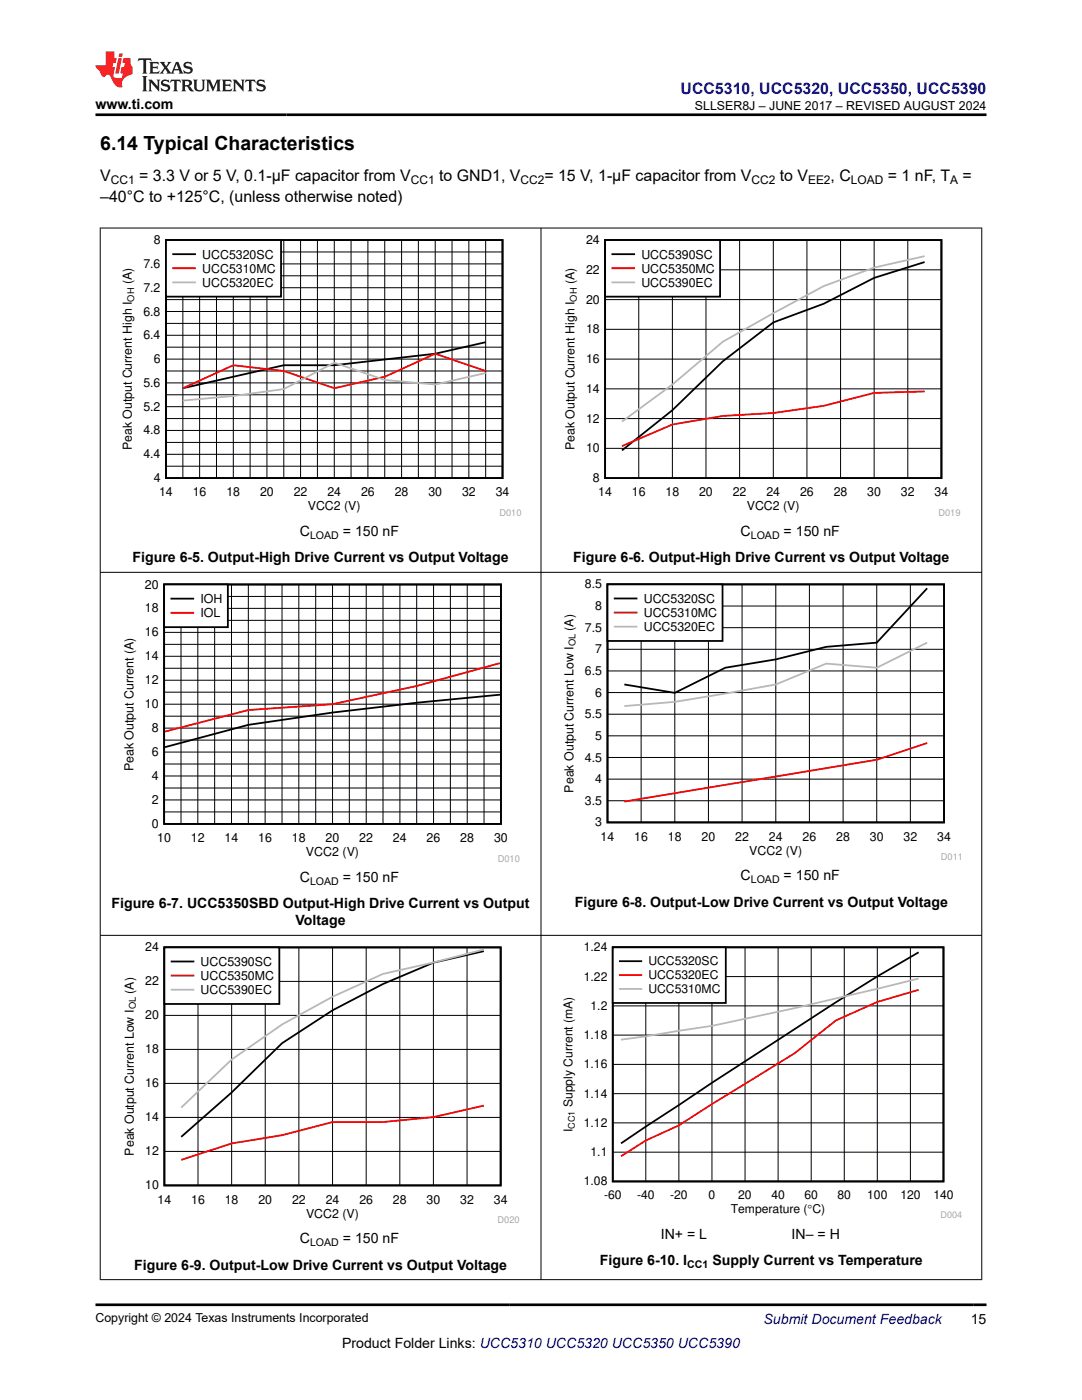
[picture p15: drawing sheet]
<svg xmlns="http://www.w3.org/2000/svg" width="216mm" height="279mm" viewBox="0 0 216 279" stroke-linecap="round" stroke-linejoin="round" font-family="sans-serif">
<defs><g id="words">
<text font-size="3.9" x="20" y="29.9">6.14 Typical Characteristics</text>
<text font-size="3.2" fill="#00f" x="135.8" y="18.7">UCC5310, UCC5320, UCC5350, UCC5390</text>
<g font-size="3.2">
<text x="20" y="36.1">V</text>
<text x="20" y="40.3">–40°C to +125°C, (unless otherwise noted)</text>
<text x="27.8" y="36.1">= 3.3 V or 5 V, 0.1-µF capacitor from V</text>
<text x="87.6" y="36.1">to GND1, V</text>
<text x="108.6" y="36.1">= 15 V, 1-µF capacitor from V</text>
<text x="155.6" y="36.1">to V</text>
<text x="165.7" y="36.1">, C</text>
<text x="177.2" y="36.1">= 1 nF, T</text>
<text x="192.1" y="36.1">=</text>
</g>
<g font-size="2.8">
<text x="19" y="21.8">www.ti.com</text>
<text x="59.8" y="107">C</text>
<text x="68.4" y="107">= 150 nF</text>
<text x="147.8" y="107">C</text>
<text x="156.4" y="107">= 150 nF</text>
<text x="26.4" y="112.2">Figure 6-5. Output-High Drive Current vs Output Voltage</text>
<text x="114.4" y="112.2">Figure 6-6. Output-High Drive Current vs Output Voltage</text>
<text x="59.8" y="176.1">C</text>
<text x="68.4" y="176.1">= 150 nF</text>
<text x="147.8" y="175.7">C</text>
<text x="156.4" y="175.7">= 150 nF</text>
<text x="22.3" y="181.3">Figure 6-7. UCC5350SBD Output-High Drive Current vs Output</text>
<text x="59" y="184.7">Voltage</text>
<text x="114.7" y="180.9">Figure 6-8. Output-Low Drive Current vs Output Voltage</text>
<text x="59.8" y="248.2">C</text>
<text x="68.4" y="248.2">= 150 nF</text>
<text x="131.8" y="247.2">IN+ = L</text>
<text x="157.9" y="247.2">IN– = H</text>
<text x="26.8" y="253.4">Figure 6-9. Output-Low Drive Current vs Output Voltage</text>
<text x="119.7" y="252.5">Figure 6-10. I</text>
<text x="142.1" y="252.5">Supply Current vs Temperature</text>
<text x="68.3" y="269">Product Folder Links: UCC5310 UCC5320 UCC5350 UCC5390</text>
<text x="193.7" y="264.2">15</text>
</g>
<text font-size="2.8" fill="#00f" x="152.4" y="264.2">Submit Document Feedback</text>
<g font-size="2.5">
<text x="138.7" y="21.9">SLLSER8J – JUNE 2017 – REVISED AUGUST 2024</text>
<text x="28.6" y="53.5">7.6</text>
<text x="30.7" y="48.7">8</text>
<text x="40.4" y="51.6">UCC5320SC</text>
<text x="116.9" y="48.7">24</text>
<text x="128" y="51.6">UCC5390SC</text>
<text x="26.3" y="56.7" transform="rotate(-90 26.3 56.7)">(A)</text>
<text x="28.6" y="58.2">7.2</text>
<text x="40.4" y="54.4">UCC5310MC</text>
<text x="40.4" y="57.2">UCC5320EC</text>
<text x="114.6" y="56.7" transform="rotate(-90 114.6 56.7)">(A)</text>
<text x="116.9" y="54.7">22</text>
<text x="128" y="54.4">UCC5350MC</text>
<text x="128" y="57.2">UCC5390EC</text>
<text x="28.6" y="63">6.8</text>
<text x="116.9" y="60.6">20</text>
<text x="28.6" y="67.7">6.4</text>
<text x="116.9" y="66.5">18</text>
<text x="28.6" y="77.2">5.6</text>
<text x="30.7" y="72.5">6</text>
<text x="116.9" y="72.5">16</text>
<text x="28.6" y="82">5.2</text>
<text x="116.9" y="78.4">14</text>
<text x="26.3" y="89.9" transform="rotate(-90 26.3 89.9)">Peak Output Current High I</text>
<text x="28.6" y="86.7">4.8</text>
<text x="114.6" y="89.9" transform="rotate(-90 114.6 89.9)">Peak Output Current High I</text>
<text x="116.9" y="84.3">12</text>
<text x="28.6" y="91.5">4.4</text>
<text x="116.9" y="90.3">10</text>
<text x="30.7" y="96.2">4</text>
<text x="31.8" y="99">14</text>
<text x="38.5" y="99">16</text>
<text x="45.2" y="99">18</text>
<text x="51.9" y="99">20</text>
<text x="58.6" y="99">22</text>
<text x="61.4" y="101.8">VCC2 (V)</text>
<text x="65.3" y="99">24</text>
<text x="72" y="99">26</text>
<text x="78.8" y="99">28</text>
<text x="85.5" y="99">30</text>
<text x="92.2" y="99">32</text>
<text x="98.9" y="99">34</text>
<text x="118.3" y="96.2">8</text>
<text x="119.4" y="99">14</text>
<text x="126.1" y="99">16</text>
<text x="132.8" y="99">18</text>
<text x="139.5" y="99">20</text>
<text x="146.2" y="99">22</text>
<text x="149" y="101.8">VCC2 (V)</text>
<text x="152.9" y="99">24</text>
<text x="159.6" y="99">26</text>
<text x="166.4" y="99">28</text>
<text x="173.1" y="99">30</text>
<text x="179.8" y="99">32</text>
<text x="186.5" y="99">34</text>
<text x="28.9" y="117.5">20</text>
<text x="116.7" y="117.4">8.5</text>
<text x="28.9" y="122.2">18</text>
<text x="40" y="120.3">IOH</text>
<text x="40" y="123.2">IOL</text>
<text x="114.4" y="125.9" transform="rotate(-90 114.4 125.9)">(A)</text>
<text x="118.8" y="121.8">8</text>
<text x="128.5" y="120.3">UCC5320SC</text>
<text x="128.5" y="123.1">UCC5310MC</text>
<text x="128.5" y="125.9">UCC5320EC</text>
<text x="28.9" y="131.8">14</text>
<text x="28.9" y="127">16</text>
<text x="116.7" y="126.1">7.5</text>
<text x="118.8" y="130.4">7</text>
<text x="28.9" y="136.6">12</text>
<text x="116.7" y="134.7">6.5</text>
<text x="28.9" y="141.4">10</text>
<text x="116.7" y="143.3">5.5</text>
<text x="118.8" y="139">6</text>
<text x="30.3" y="146.1">8</text>
<text x="118.8" y="147.7">5</text>
<text x="26.6" y="153.9" transform="rotate(-90 26.6 153.9)">Peak Output Current (A)</text>
<text x="30.3" y="155.7">4</text>
<text x="30.3" y="150.9">6</text>
<text x="116.7" y="152">4.5</text>
<text x="30.3" y="160.5">2</text>
<text x="114.4" y="158.2" transform="rotate(-90 114.4 158.2)">Peak Output Current Low I</text>
<text x="116.7" y="160.6">3.5</text>
<text x="118.8" y="156.3">4</text>
<text x="30.3" y="165.2">0</text>
<text x="118.8" y="164.9">3</text>
<text x="119.9" y="167.7">14</text>
<text x="126.6" y="167.7">16</text>
<text x="133.3" y="167.7">18</text>
<text x="140" y="167.7">20</text>
<text x="146.7" y="167.7">22</text>
<text x="153.4" y="167.7">24</text>
<text x="160.1" y="167.7">26</text>
<text x="166.9" y="167.7">28</text>
<text x="173.6" y="167.7">30</text>
<text x="180.3" y="167.7">32</text>
<text x="187" y="167.7">34</text>
<text x="31.4" y="168.1">10</text>
<text x="38.1" y="168.1">12</text>
<text x="44.8" y="168.1">14</text>
<text x="51.5" y="168.1">16</text>
<text x="58.2" y="168.1">18</text>
<text x="61" y="170.9">VCC2 (V)</text>
<text x="65" y="168.1">20</text>
<text x="71.7" y="168.1">22</text>
<text x="78.4" y="168.1">24</text>
<text x="85.1" y="168.1">26</text>
<text x="91.9" y="168.1">28</text>
<text x="98.6" y="168.1">30</text>
<text x="149.5" y="170.6">VCC2 (V)</text>
<text x="29" y="189.9">24</text>
<text x="29" y="196.7">22</text>
<text x="40" y="192.8">UCC5390SC</text>
<text x="40" y="195.6">UCC5350MC</text>
<text x="26.7" y="198.3" transform="rotate(-90 26.7 198.3)">(A)</text>
<text x="29" y="203.5">20</text>
<text x="40" y="198.4">UCC5390EC</text>
<text x="29" y="210.2">18</text>
<text x="29" y="217">16</text>
<text x="29" y="223.8">14</text>
<text x="26.7" y="230.6" transform="rotate(-90 26.7 230.6)">Peak Output Current Low I</text>
<text x="29" y="230.6">12</text>
<text x="29" y="237.4">10</text>
<text x="31.4" y="240.2">14</text>
<text x="38.1" y="240.2">16</text>
<text x="44.9" y="240.2">18</text>
<text x="51.6" y="240.2">20</text>
<text x="58.3" y="240.2">22</text>
<text x="61.1" y="243">VCC2 (V)</text>
<text x="65" y="240.2">24</text>
<text x="71.7" y="240.2">26</text>
<text x="78.4" y="240.2">28</text>
<text x="85.1" y="240.2">30</text>
<text x="91.8" y="240.2">32</text>
<text x="98.5" y="240.2">34</text>
<text x="19" y="263.9">Copyright © 2024 Texas Instruments Incorporated</text>
</g>
<g font-size="2.4">
<text x="22.1" y="36.7">CC1</text>
<text x="82" y="36.7">CC1</text>
<text x="103.9" y="36.7">CC2</text>
<text x="149.9" y="36.7">CC2</text>
<text x="161.2" y="36.7">EE2</text>
<text x="169.8" y="36.7">LOAD</text>
<text x="189.6" y="36.7">A</text>
<text x="116.5" y="189.9">1.24</text>
<text x="116.5" y="195.7">1.22</text>
<text x="129.4" y="192.7">UCC5320SC</text>
<text x="129.4" y="195.4">UCC5320EC</text>
<text x="117.8" y="201.5">1.2</text>
<text x="129.4" y="198.2">UCC5310MC</text>
<text x="116.5" y="207.4">1.18</text>
<text x="116.5" y="213.2">1.16</text>
<text x="114.2" y="221" transform="rotate(-90 114.2 221)">Supply Current (mA)</text>
<text x="116.5" y="219.1">1.14</text>
<text x="114.2" y="225.9" transform="rotate(-90 114.2 225.9)">I</text>
<text x="116.5" y="224.9">1.12</text>
<text x="117.8" y="230.7">1.1</text>
<text x="116.5" y="236.6">1.08</text>
<text x="120.5" y="239.3">-60</text>
<text x="127.1" y="239.3">-40</text>
<text x="133.7" y="239.3">-20</text>
<text x="141.4" y="239.3">0</text>
<text x="147.3" y="239.3">20</text>
<text x="153.9" y="239.3">40</text>
<text x="160.5" y="239.3">60</text>
<text x="167.1" y="239.3">80</text>
<text x="173.1" y="239.3">100</text>
<text x="179.7" y="239.3">120</text>
<text x="186.2" y="239.3">140</text>
<text x="145.8" y="242.1">Temperature (qC)</text>
</g>
<g font-size="2.1">
<text x="61.9" y="107.6">LOAD</text>
<text x="149.8" y="107.6">LOAD</text>
<text x="61.9" y="176.6">LOAD</text>
<text x="149.8" y="176.3">LOAD</text>
<text x="61.9" y="248.7">LOAD</text>
<text x="137.1" y="253">CC1</text>
</g>
<text font-size="1.9" fill="#a8a8a8" x="99.3" y="172">D010</text>
<g font-size="1.8">
<text x="26.8" y="60.2" transform="rotate(-90 26.8 60.2)">OH</text>
<text x="115.1" y="60.2" transform="rotate(-90 115.1 60.2)">OH</text>
<text x="114.8" y="129" transform="rotate(-90 114.8 129)">OL</text>
<text x="27.1" y="201.5" transform="rotate(-90 27.1 201.5)">OL</text>
<text x="114.7" y="225.3" transform="rotate(-90 114.7 225.3)">CC1</text>
</g>
<g font-size="1.8" fill="#a8a8a8">
<text x="99.6" y="102.9">D010</text>
<text x="187.2" y="102.9">D019</text>
<text x="187.7" y="171.6">D011</text>
<text x="99.3" y="244.1">D020</text>
<text x="187.7" y="243.2">D004</text>
</g>
</g></defs>
<path d="M33.1 47.9h67.2v47.5h-67.2zM96.9 68.3l-10.1 2.3-20.1 2.3h-10.1l-20.1 4.6" fill="none" stroke="#000" stroke-width=".36"/>
<g fill="none" stroke="#000" stroke-width=".2">
<path d="M33.1 59.8h67.2M33.1 57.4h67.2M33.1 55h67.2M33.1 52.7h67.2M33.1 50.3h67.2M36.5 47.9v47.5M39.8 47.9v47.5M43.2 47.9v47.5M46.6 47.9v47.5M49.9 47.9v47.5M53.3 47.9v47.5M56.6 47.9v47.5"/>
<path d="M60 47.9v47.5M63.3 47.9v47.5M66.7 47.9v47.5M70 47.9v47.5M73.4 47.9v47.5M76.8 47.9v47.5M80.1 47.9v47.5M83.5 47.9v47.5M86.8 47.9v47.5M90.2 47.9v47.5M93.6 47.9v47.5M96.9 47.9v47.5"/>
<path d="M33.1 78.8h67.2M33.1 76.4h67.2M33.1 74h67.2M33.1 71.7h67.2M33.1 69.3h67.2M33.1 66.9h67.2M33.1 64.5h67.2M33.1 62.2h67.2M33.1 93h67.2M33.1 90.7h67.2M33.1 88.3h67.2M33.1 85.9h67.2"/>
<path d="M33.1 83.5h67.2M33.1 81.2h67.2"/>
</g>
<path d="M96.9 74l-10.1-3.4-10 4.6-10.1 2.3-10.1-3.5-10-1.1-10.1 4.6" fill="none" stroke="#f00" stroke-width=".36"/>
<path d="M96.9 74.4l-10.1 2.3-10-.9-10.1-3.4-10.1 5.2-10 1.4-10.1 .9" fill="none" stroke="#b8b8b8" stroke-width=".36"/>
<path d="M33.1 47.9h23v11.3h-23z" fill-rule="evenodd" fill="#fff"/>
<path d="M33.1 47.9h23v11.3h-23zM34.6 50.7h4.3" fill="none" stroke="#000" stroke-width=".36"/>
<path d="M34.6 53.5h4.3" fill="none" stroke="#f00" stroke-width=".36"/>
<path d="M34.6 56.4h4.3" fill="none" stroke="#b8b8b8" stroke-width=".36"/>
<path d="M112.3 46.9h79.3v56.1h-79.3z" fill-rule="evenodd" fill="#fff"/>
<path d="M120.7 47.9h67.2v47.5h-67.2zM184.5 52.3l-10.1 3.2-10 5.1-10.1 3.7-10.1 7.8-10 9.8-10.1 8" fill="none" stroke="#000" stroke-width=".36"/>
<g fill="none" stroke="#000" stroke-width=".2">
<path d="M120.7 59.8h67.2M120.7 53.8h67.2M127.5 47.9v47.5M134.2 47.9v47.5M140.9 47.9v47.5M147.6 47.9v47.5M154.3 47.9v47.5M161 47.9v47.5M167.7 47.9v47.5M174.4 47.9v47.5M181.1 47.9v47.5M120.7 77.6h67.2"/>
<path d="M120.7 71.7h67.2M120.7 65.7h67.2M120.7 89.5h67.2M120.7 83.5h67.2"/>
</g>
<path d="M184.5 78.1l-10.1 .3-10 2.6-10.1 1.4-10.1 .6-10 1.7-10.1 4.3" fill="none" stroke="#f00" stroke-width=".36"/>
<path d="M184.5 51.1l-10.1 2.3-10 3.7-10.1 5.4-10.1 5.7-10 8.5-10.1 7.4" fill="none" stroke="#b8b8b8" stroke-width=".36"/>
<path d="M120.7 47.9h23v11.3h-23z" fill-rule="evenodd" fill="#fff"/>
<path d="M120.7 47.9h23v11.3h-23zM122.2 50.7h4.3" fill="none" stroke="#000" stroke-width=".36"/>
<path d="M122.2 53.5h4.3" fill="none" stroke="#f00" stroke-width=".36"/>
<path d="M122.2 56.4h4.3" fill="none" stroke="#b8b8b8" stroke-width=".36"/>
<path d="M24.3 115.6h79.4v56.4h-79.4z" fill-rule="evenodd" fill="#fff"/>
<path d="M32.8 116.6h67.2v47.8h-67.2zM99.8 138.6l-16.7 1.6-16.7 2-16.8 2.5-16.7 4.4" fill="none" stroke="#000" stroke-width=".36"/>
<g fill="none" stroke="#000" stroke-width=".2">
<path d="M32.8 119h67.2M36.1 116.6v47.8M39.5 116.6v47.8M42.8 116.6v47.8M46.2 116.6v47.8M49.6 116.6v47.8M52.9 116.6v47.8M56.3 116.6v47.8M59.6 116.6v47.8M63 116.6v47.8M66.4 116.6v47.8M69.7 116.6v47.8"/>
<path d="M73.1 116.6v47.8M76.4 116.6v47.8M79.8 116.6v47.8M83.1 116.6v47.8M86.5 116.6v47.8M89.9 116.6v47.8M93.2 116.6v47.8M96.6 116.6v47.8M32.8 138.1h67.2M32.8 135.8h67.2M32.8 133.4h67.2M32.8 131h67.2"/>
<path d="M32.8 128.6h67.2M32.8 126.2h67.2M32.8 123.8h67.2M32.8 121.4h67.2M32.8 159.6h67.2M32.8 157.3h67.2M32.8 154.9h67.2M32.8 152.5h67.2M32.8 150.1h67.2M32.8 147.7h67.2M32.8 145.3h67.2M32.8 142.9h67.2"/>
<path d="M32.8 140.5h67.2M32.8 162h67.2"/>
</g>
<path d="M99.8 132.3l-16.7 4.6-16.7 3.6-16.8 1.2-16.7 4.3" fill="none" stroke="#f00" stroke-width=".36"/>
<path d="M32.8 116.6h12.7v8.5h-12.7z" fill-rule="evenodd" fill="#fff"/>
<path d="M32.8 116.6h12.7v8.6h-12.7zM34.2 119.5h4.4" fill="none" stroke="#000" stroke-width=".36"/>
<path d="M34.2 122.3h4.4" fill="none" stroke="#f00" stroke-width=".36"/>
<path d="M112.1 115.6h79.7v56.1h-79.7z" fill-rule="evenodd" fill="#fff"/>
<path d="M121.2 116.6h67.2v47.5h-67.2zM185 117.4l-10.1 10.9-10 .8-10.1 2.5-10.1 1.7-10.1 5-10-1.7" fill="none" stroke="#000" stroke-width=".36"/>
<g fill="none" stroke="#000" stroke-width=".2">
<path d="M127.9 116.6v47.5M134.6 116.6v47.5M141.4 116.6v47.5M148.1 116.6v47.5M154.8 116.6v47.5M161.5 116.6v47.5M168.2 116.6v47.5M174.9 116.6v47.5M181.7 116.6v47.5M121.2 138.2h67.2M121.2 133.9h67.2M121.2 129.6h67.2"/>
<path d="M121.2 125.3h67.2M121.2 120.9h67.2M121.2 159.8h67.2M121.2 155.5h67.2M121.2 151.2h67.2M121.2 146.9h67.2M121.2 142.5h67.2"/>
</g>
<path d="M185 148.3l-10.1 3.3-50.3 8.4" fill="none" stroke="#f00" stroke-width=".36"/>
<path d="M185 128.3l-10.1 5-10-.9-10.1 4.2-20.2 3.5-10 .8" fill="none" stroke="#b8b8b8" stroke-width=".36"/>
<path d="M121.2 116.6h23v11.3h-23z" fill-rule="evenodd" fill="#fff"/>
<path d="M121.2 116.6h23v11.3h-23zM122.7 119.4h4.3" fill="none" stroke="#000" stroke-width=".36"/>
<path d="M122.7 122.3h4.3" fill="none" stroke="#f00" stroke-width=".36"/>
<path d="M122.7 125.1h4.3" fill="none" stroke="#b8b8b8" stroke-width=".36"/>
<path d="M24.3 188.1h79.4v56h-79.4z" fill-rule="evenodd" fill="#fff"/>
<path d="M32.8 189.1h67.1v47.5h-67.1zM96.5 189.8l-10 2.3-10.1 4.3-10 5.2-10.1 6.6-10.1 9.8-10 8.9" fill="none" stroke="#000" stroke-width=".36"/>
<g fill="none" stroke="#000" stroke-width=".2">
<path d="M32.8 195.9h67.1M39.5 189.1v47.5M46.2 189.1v47.5M52.9 189.1v47.5M59.6 189.1v47.5M66.4 189.1v47.5M73.1 189.1v47.5M79.8 189.1v47.5M86.5 189.1v47.5M93.2 189.1v47.5M32.8 216.2h67.1M32.8 209.4h67.1"/>
<path d="M32.8 202.6h67.1M32.8 229.8h67.1M32.8 223h67.1"/>
</g>
<path d="M96.5 220.6l-10 2.3-10.1 1h-10l-10.1 2.7-10.1 1.6-10 3.3" fill="none" stroke="#f00" stroke-width=".36"/>
<path d="M96.5 189.5l-10 2.6-10.1 2.3-10 4.5-10.1 5.6-10.1 7-10 9.5" fill="none" stroke="#b8b8b8" stroke-width=".36"/>
<path d="M32.8 189.1h22.9v11.3h-22.9z" fill-rule="evenodd" fill="#fff"/>
<path d="M32.8 189.1h22.9v11.3h-22.9zM34.2 191.9h4.4" fill="none" stroke="#000" stroke-width=".36"/>
<path d="M34.2 194.7h4.4" fill="none" stroke="#f00" stroke-width=".36"/>
<path d="M34.2 197.5h4.4" fill="none" stroke="#b8b8b8" stroke-width=".36"/>
<path d="M111.9 188.1h80.1v55.1h-80.1z" fill-rule="evenodd" fill="#fff"/>
<path d="M122.3 189.1h66v46.7h-66zM183.3 190.1a577.7 577.7 0 0 0-33 20.6l-26.4 17.5" fill="none" stroke="#000" stroke-width=".35"/>
<g fill="none" stroke="#000" stroke-width=".2">
<path d="M122.3 194.9h66M128.9 189.1v46.7M135.5 189.1v46.7M142.1 189.1v46.7M148.7 189.1v46.7M155.3 189.1v46.7M161.9 189.1v46.7M168.5 189.1v46.7M175.1 189.1v46.7M181.7 189.1v46.7M122.3 218.3h66M122.3 212.4h66"/>
<path d="M122.3 206.6h66M122.3 200.7h66M122.3 229.9h66M122.3 224.1h66"/>
</g>
<path d="M183.3 197.5l-8.2 2.5-8.3 3.6-8.2 6.6-16.5 10.1-6.6 4.3-6.6 3-5 3.2" fill="none" stroke="#f00" stroke-width=".35"/>
<path d="M183.3 195.3l-8.2 2a876.8 876.8 0 0 1-33 7.4l-18.2 2.8" fill="none" stroke="#b8b8b8" stroke-width=".35"/>
<path d="M122.3 189.1h22.5v11.1h-22.5z" fill-rule="evenodd" fill="#fff"/>
<path d="M122.3 189.1h22.5v11.1h-22.5zM123.7 191.8h4.3" fill="none" stroke="#000" stroke-width=".35"/>
<path d="M123.7 194.6h4.3" fill="none" stroke="#f00" stroke-width=".35"/>
<path d="M123.7 197.4h4.3" fill="none" stroke="#b8b8b8" stroke-width=".35"/>
<path d="M19.9 45.5h176.1M20 45.4v210M107.9 45.4v210M195.9 45.4v210M19.9 114.2h176.1M19.9 186.7h176.1M19.9 255.4h176.1" fill="none" stroke="#000" stroke-width=".2"/>
<path d="M27.7 11.6l-.2 .6 .5-.2h.6v.1v2.2l-.2 .4h1l-.2-.4v-2.2v-.1h.5l.5 .2-.1-.6zM29.8 12.4l.2 .3v1.6l-.2 .4h1.9l.1-.6a1.08 1.08 0 0 1-1.3 .2v-.7h.6l.4 .2v-.7l-.4 .2h-.6v-.5l.2-.2a1 1 0 0 1 1 .3l-.1-.5zM31.8 12.4l1 1.1-1 1.2h.9l-.2-.2 .4-.8 .5 .8-.2 .2h1.6l-.2-.2 .1-.5h1l.1 .5-.1 .2h.9l-.2-.4-.8-1.9h-.5l-1 2.1-.8-1.1 .9-1h-.8l.2 .2-.5 .6-.3-.6 .1-.2zM35.2 12.8l.4 1h-.8zM36.8 12.5a.65 .65 0 0 0-.2 .7 .65 .65 0 0 0 .6 .5l.7 .1 .1 .3a.79 .79 0 0 1-.7 .4 .79 .79 0 0 1-.7-.5l.1 .7 .2-.1a.93 .93 0 0 0 1.1 0 .93 .93 0 0 0 .4-.9 1.46 1.46 0 0 0-1.2-.6l-.1-.3a1.09 1.09 0 0 1 1.2 .2l-.2-.6-.1 .1-.6-.2zM28.4 15.2l.2 .4v2.2l-.2 .4h1l-.2-.4v-2.2l.2-.4zM29.6 15.9l.2 .4v1.5l-.2 .4h.8l-.3-.4v-1.3l1.7 1.8v-2l.2-.4h-.8l.2 .2 .1 1.1-1.2-1.3zM32.3 16a.65 .65 0 0 0-.2 .8 .65 .65 0 0 0 .7 .4l.6 .2 .1 .2a.79 .79 0 0 1-.7 .4 .79 .79 0 0 1-.7-.5l.1 .7 .2-.1a.93 .93 0 0 0 1.1 .1 .93 .93 0 0 0 .4-1 1.46 1.46 0 0 0-1.2-.5l-.1-.4a1.09 1.09 0 0 1 1.2 .2l-.2-.6-.1 .1-.6-.1zM34.1 15.9l-.1 .6a.63 .63 0 0 1 .7-.3l.1 1.6-.3 .4h1l-.2-.4v-1.6a.66 .66 0 0 1 .8 .3l-.1-.6zM36.2 15.9l.2 .4v1.5l-.2 .4h.9l-.2-.2v-.7h.5l.1 .2a.79 .79 0 0 0 1.2 .6l-1-.9a.61 .61 0 0 0 .6-.6 .61 .61 0 0 0-.5-.7zM36.9 16.2h.2a.47 .47 0 0 1 .5 .1 .47 .47 0 0 1 .1 .5l-.2 .1-.6 .1zM38.5 15.9l.2 .2a2.27 2.27 0 0 0 .4 2 1.04 1.04 0 0 0 1.7-.7v-1.3l.2-.2h-.8l.2 .4v1.1a.6 .6 0 0 1-.6 .6 .6 .6 0 0 1-.6-.6v-1.1l.3-.4zM41.1 15.9l.2 .4v1.5l-.2 .4h.7l-.2-.4v-1.4l.9 1.9 .8-1.9v1.4l-.2 .4h1l-.3-.4v-1.5l.3-.4h-.8l-.7 1.5-.7-1.5zM44.3 15.9l.2 .4v1.5l-.2 .4h1.9l.1-.6a1.09 1.09 0 0 1-1.3 .2v-.7h.6l.4 .2v-.6l-.4 .2h-.6v-.6l.2-.1a1.01 1.01 0 0 1 1 .3l-.1-.6zM46.4 15.9l.3 .4v1.5l-.3 .4h.8l-.2-.4v-1.3l1.6 1.8v-2l.2-.4h-.7l.2 .2v1.1l-1.2-1.3zM49 15.9l-.1 .6a.63 .63 0 0 1 .8-.3v1.6l-.3 .4h1l-.2-.4v-1.6a.66 .66 0 0 1 .8 .3l-.1-.6zM51.4 16a.65 .65 0 0 0-.2 .8 .65 .65 0 0 0 .6 .4l.6 .2 .2 .2a.79 .79 0 0 1-.8 .4 .79 .79 0 0 1-.6-.5l.1 .7 .2-.1a.93 .93 0 0 0 1 .1 .93 .93 0 0 0 .5-1 1.46 1.46 0 0 0-1.3-.5l-.1-.4a1.09 1.09 0 0 1 1.3 .2l-.2-.6-.2 .1-.5-.1z" fill="#231f20"/>
<path d="M21.1 10.3v2.7h-2.1l.1 .4 .9 1a.95 .95 0 0 0 .9 .9 .59 .59 0 0 1 .6-.4 .59 .59 0 0 1 .5 .3l.4 .8a1.59 1.59 0 0 0 2.1 1.4 1.61 1.61 0 0 1 1-2.3l1-.3-.1-1.5a1.59 1.59 0 0 1-.4-1.7h-1.4l-.2 .9h.5l-.1 .9h-.5l-.2 .9v.3l.4 .1-.2 .9h-.6a.73 .73 0 0 1-1.1-.7l.3-1.5h-.5l.2-.9h.5l.2-.9h-.5v-1.3zM23.6 11.6l-.6 3.1h.7l.6-3.1zM23.8 10.7l-.1 .6h.7l.1-.6z" fill="#ed1c24"/>
<path d="M19 22.9h177.8M19 260.4h177.8" fill="none" stroke="#000" stroke-width=".53"/>
<use href="#words"/>
</svg>
